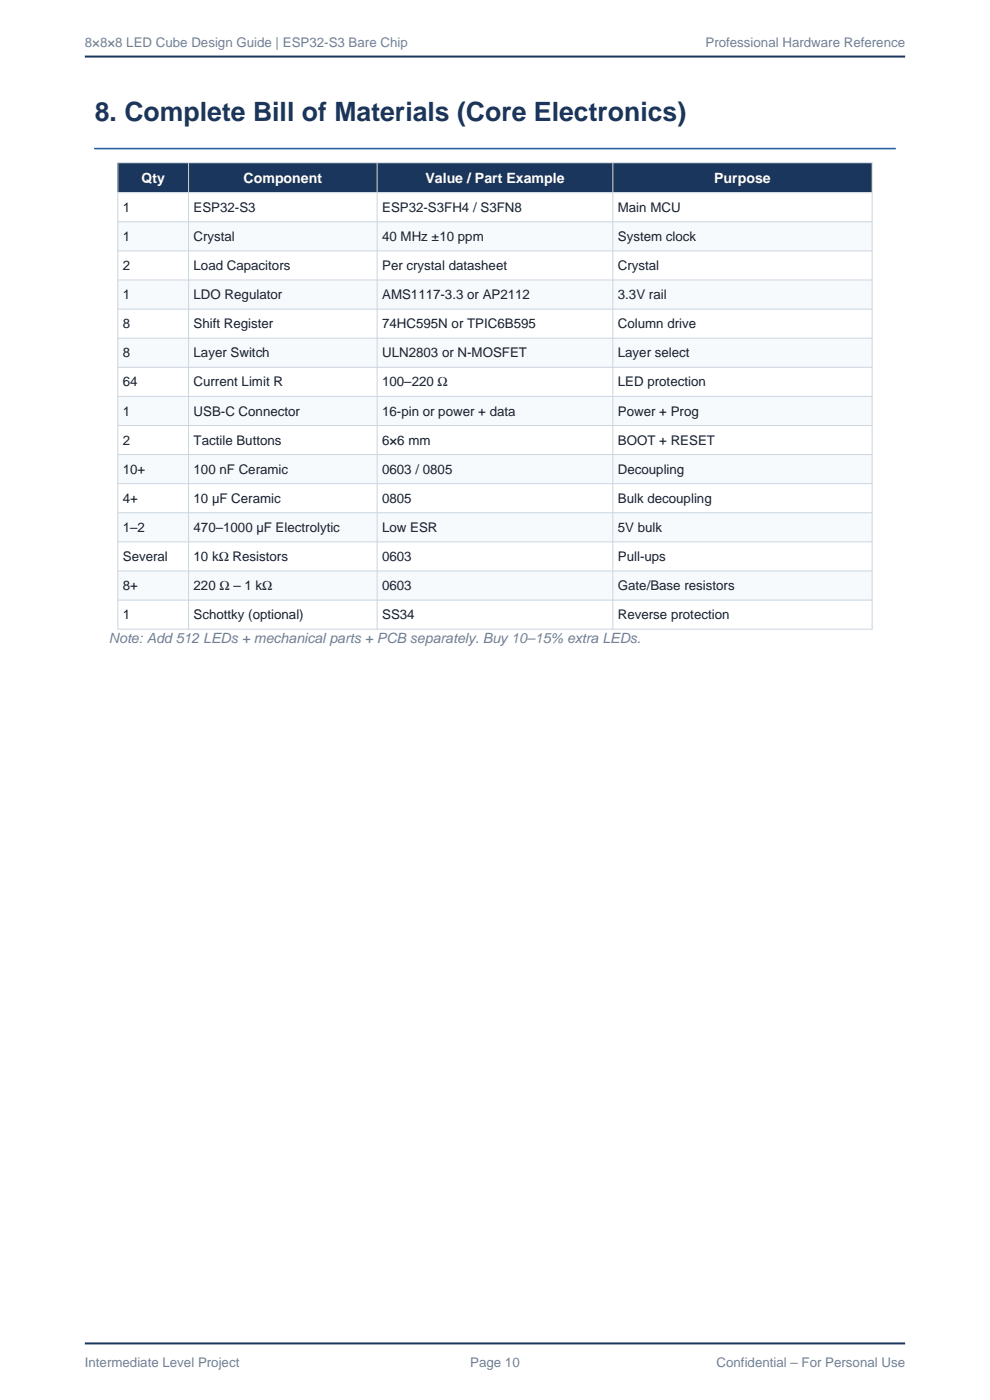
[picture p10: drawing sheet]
<svg xmlns="http://www.w3.org/2000/svg" width="210mm" height="297mm" viewBox="0 0 210 297" stroke-linecap="round" stroke-linejoin="round" font-family="sans-serif">
<defs><g id="words">
<text font-size="5.6" fill="#1a365d" x="20.1" y="25.8">8. Complete Bill of Materials (Core Electronics)</text>
<g font-size="3" fill="#fff">
<text x="30" y="38.8">Qty</text>
<text x="51.7" y="38.8">Component</text>
<text x="90.2" y="38.8">Value / Part Example</text>
<text x="151.5" y="38.8">Purpose</text>
</g>
<text font-size="3" fill="#718096" x="23.1" y="136.5">Note: Add 512 LEDs + mechanical parts + PCB separately. Buy 10–15% extra LEDs.</text>
<g font-size="2.8" fill="#718096">
<text x="18" y="10">8×8×8 LED Cube Design Guide | ESP32-S3 Bare Chip</text>
<text x="149.7" y="10">Professional Hardware Reference</text>
<text x="18" y="290">Intermediate Level Project</text>
<text x="99.7" y="290">Page 10</text>
<text x="152" y="290">Confidential – For Personal Use</text>
</g>
<g font-size="2.8" fill="#1a202c">
<text x="26.1" y="44.9">1</text>
<text x="41.1" y="44.9">ESP32-S3</text>
<text x="81.1" y="44.9">ESP32-S3FH4 / S3FN8</text>
<text x="131.1" y="44.9">Main MCU</text>
<text x="26.1" y="51.1">1</text>
<text x="41.1" y="51.1">Crystal</text>
<text x="81.1" y="51.1">40 MHz ±10 ppm</text>
<text x="131.1" y="51.1">System clock</text>
<text x="26.1" y="57.3">2</text>
<text x="41.1" y="57.3">Load Capacitors</text>
<text x="81.1" y="57.3">Per crystal datasheet</text>
<text x="131.1" y="57.3">Crystal</text>
<text x="26.1" y="63.5">1</text>
<text x="41.1" y="63.5">LDO Regulator</text>
<text x="81.1" y="63.5">AMS1117-3.3 or AP2112</text>
<text x="131.1" y="63.5">3.3V rail</text>
<text x="26.1" y="69.6">8</text>
<text x="41.1" y="69.6">Shift Register</text>
<text x="81.1" y="69.6">74HC595N or TPIC6B595</text>
<text x="131.1" y="69.6">Column drive</text>
<text x="26.1" y="75.8">8</text>
<text x="41.1" y="75.8">Layer Switch</text>
<text x="81.1" y="75.8">ULN2803 or N-MOSFET</text>
<text x="131.1" y="75.8">Layer select</text>
<text x="26.1" y="82">64</text>
<text x="41.1" y="82">Current Limit R</text>
<text x="81.1" y="82">100–220 Ω</text>
<text x="131.1" y="82">LED protection</text>
<text x="26.1" y="88.1">1</text>
<text x="41.1" y="88.1">USB-C Connector</text>
<text x="81.1" y="88.1">16-pin or power + data</text>
<text x="131.1" y="88.1">Power + Prog</text>
<text x="26.1" y="94.3">2</text>
<text x="41.1" y="94.3">Tactile Buttons</text>
<text x="81.1" y="94.3">6×6 mm</text>
<text x="131.1" y="94.3">BOOT + RESET</text>
<text x="26.1" y="100.5">10+</text>
<text x="41.1" y="100.5">100 nF Ceramic</text>
<text x="81.1" y="100.5">0603 / 0805</text>
<text x="131.1" y="100.5">Decoupling</text>
<text x="26.1" y="106.7">4+</text>
<text x="41.1" y="106.7">10 µF Ceramic</text>
<text x="81.1" y="106.7">0805</text>
<text x="131.1" y="106.7">Bulk decoupling</text>
<text x="26.1" y="112.8">1–2</text>
<text x="41.1" y="112.8">470–1000 µF Electrolytic</text>
<text x="81.1" y="112.8">Low ESR</text>
<text x="131.1" y="112.8">5V bulk</text>
<text x="26.1" y="119">Several</text>
<text x="41.1" y="119">10 kΩ Resistors</text>
<text x="81.1" y="119">0603</text>
<text x="131.1" y="119">Pull-ups</text>
<text x="26.1" y="125.2">8+</text>
<text x="41.1" y="125.2">220 Ω – 1 kΩ</text>
<text x="81.1" y="125.2">0603</text>
<text x="131.1" y="125.2">Gate/Base resistors</text>
<text x="26.1" y="131.4">1</text>
<text x="41.1" y="131.4">Schottky (optional)</text>
<text x="81.1" y="131.4">SS34</text>
<text x="131.1" y="131.4">Reverse protection</text>
</g>
</g></defs>
<path d="M18 12h174M18 285h174" fill="none" stroke="#1a365d" stroke-width=".42"/>
<path d="M20.1 31.5h169.8" fill="none" stroke="#2b6cb0" stroke-width=".35"/>
<path d="M25 34.5h160v6.4h-160z" fill-rule="evenodd" fill="#1a365d"/>
<path d="M25 40.9h160v92.6h-160z" fill-rule="evenodd" fill="#fff"/>
<g fill="#f7fafc">
<path d="M25 47h160v6.2h-160z" fill-rule="evenodd"/>
<path d="M25 59.4h160v6.2h-160z" fill-rule="evenodd"/>
<path d="M25 71.7h160v6.2h-160z" fill-rule="evenodd"/>
<path d="M25 84.1h160v6.2h-160z" fill-rule="evenodd"/>
<path d="M25 96.4h160v6.2h-160z" fill-rule="evenodd"/>
<path d="M25 108.8h160v6.2h-160z" fill-rule="evenodd"/>
<path d="M25 121.1h160v6.2h-160z" fill-rule="evenodd"/>
</g>
<g fill="none" stroke="#cbd5e0" stroke-width=".21">
<path d="M25 34.5h160v99h-160zM40 34.5v99M80 34.5v99M130 34.5v99M25 40.9h160M25 47h160M25 53.2h160M25 59.4h160M25 65.6h160M25 71.7h160M25 77.9h160M25 84.1h160"/>
<path d="M25 90.3h160M25 96.4h160M25 102.6h160M25 108.8h160M25 115h160M25 121.1h160M25 127.3h160"/>
</g>
<use href="#words"/>
</svg>
